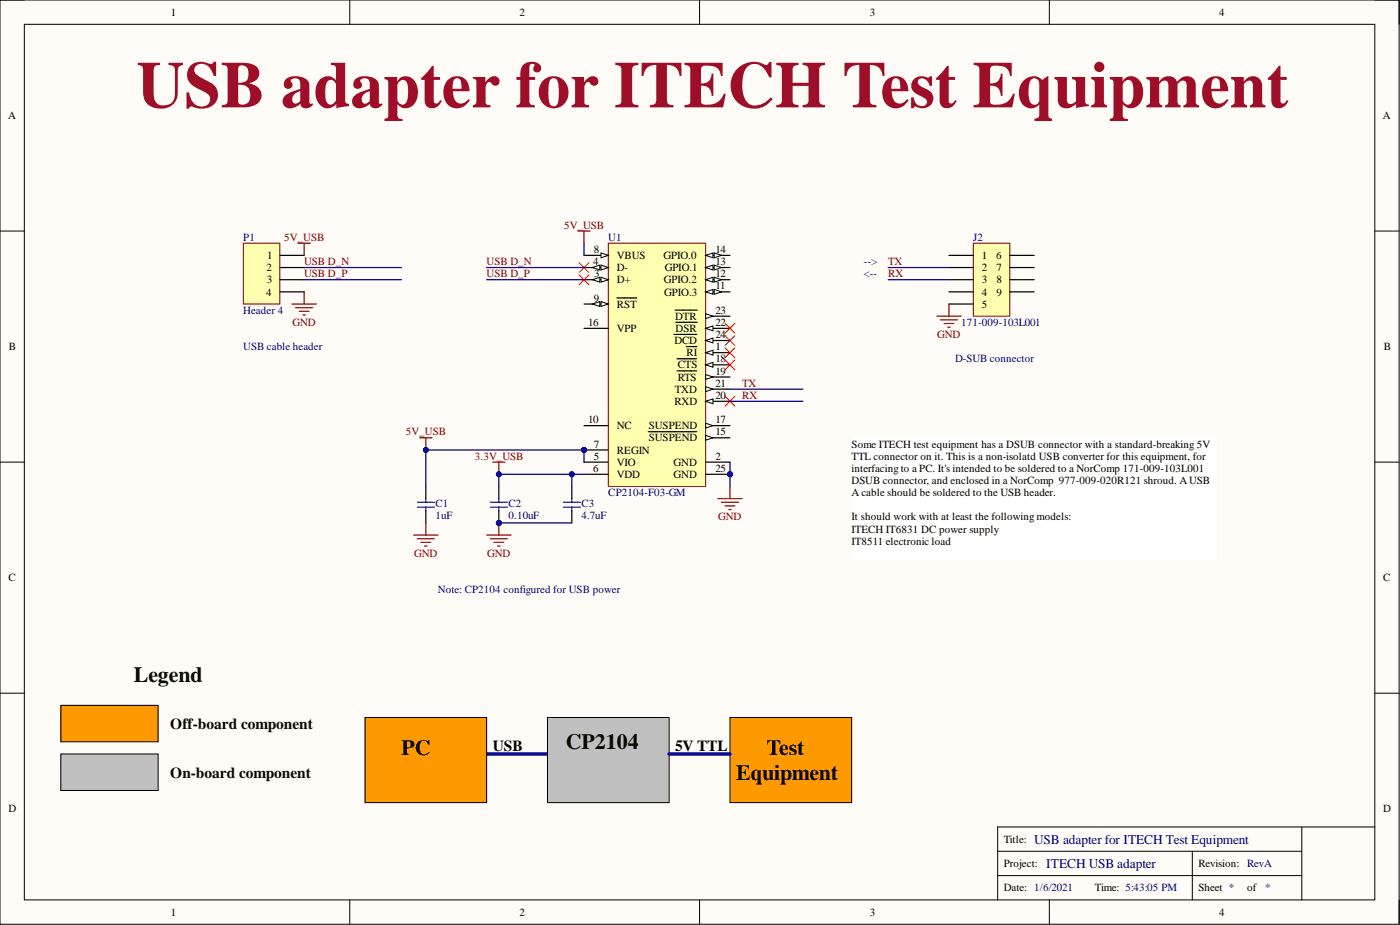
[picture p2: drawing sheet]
<svg xmlns="http://www.w3.org/2000/svg" width="292mm" height="193mm" viewBox="0 0 292 193" stroke-linecap="round" stroke-linejoin="round" font-family="sans-serif">
<defs><g id="words">
<text font-size="13.8" fill="#9e0e29" x="28.5" y="22.4">USB adapter for ITECH Test Equipment</text>
<g font-size="4.6" fill="#080d02">
<text x="27.9" y="142.3">Legend</text>
<text x="83.8" y="157.5">PC</text>
<text x="118" y="156.3">CP2104</text>
<text x="159.9" y="157.5">Test</text>
<text x="153.6" y="162.6">Equipment</text>
</g>
<g font-size="3.2" fill="#080d02">
<text x="35.5" y="152.1">Off-board component</text>
<text x="35.5" y="162.2">On-board component</text>
</g>
<g font-size="3.2">
<text x="102.8" y="156.6">USB</text>
<text x="140.9" y="156.6">5V TTL</text>
</g>
<g font-size="2.8" fill="#000080">
<text x="215.8" y="176">USB adapter for ITECH Test Equipment</text>
<text x="218.3" y="181.1">ITECH USB adapter</text>
</g>
<g font-size="2.3">
<text x="35.6" y="3.3">1</text>
<text x="108.4" y="3.3">2</text>
<text x="181.5" y="3.3">3</text>
<text x="254.4" y="3.3">4</text>
<text x="1.7" y="24.9">A</text>
<text x="288.5" y="24.9">A</text>
<text x="123.9" y="52.8">8</text>
<text x="149.3" y="52.8">14</text>
<text x="55.6" y="56.6">2</text>
<text x="55.7" y="59.1">3</text>
<text x="55.8" y="54">1</text>
<text x="123.8" y="55.3">4</text>
<text x="124" y="57.8">3</text>
<text x="128.7" y="59.1">D+</text>
<text x="128.7" y="56.6">D-</text>
<text x="128.7" y="54">VBUS</text>
<text x="138.4" y="54">GPIO.0</text>
<text x="138.5" y="59.1">GPIO.2</text>
<text x="138.7" y="56.6">GPIO.1</text>
<text x="149.3" y="57.8">12</text>
<text x="149.3" y="55.3">13</text>
<text x="204.9" y="54">1</text>
<text x="204.9" y="56.6">2</text>
<text x="204.9" y="59.1">3</text>
<text x="207.8" y="54">6</text>
<text x="207.9" y="56.6">7</text>
<text x="207.9" y="59.1">8</text>
<text x="55.5" y="61.6">4</text>
<text x="123.9" y="62.9">9</text>
<text x="128.7" y="64.2">RST</text>
<text x="138.6" y="61.6">GPIO.3</text>
<text x="149.3" y="60.4">11</text>
<text x="149.3" y="65.5">23</text>
<text x="204.9" y="61.6">4</text>
<text x="204.9" y="64.2">5</text>
<text x="207.9" y="61.6">9</text>
<text x="122.7" y="68">16</text>
<text x="128.7" y="69.3">VPP</text>
<text x="140.7" y="71.8">DCD</text>
<text x="140.9" y="66.7">DTR</text>
<text x="141" y="69.3">DSR</text>
<text x="149.3" y="68">22</text>
<text x="149.3" y="70.5">24</text>
<text x="1.9" y="73.1">B</text>
<text x="141.4" y="76.9">CTS</text>
<text x="143.3" y="74.3">RI</text>
<text x="149.3" y="73.1">1</text>
<text x="149.3" y="75.6">18</text>
<text x="288.7" y="73.1">B</text>
<text x="140.8" y="81.9">TXD</text>
<text x="141.4" y="79.4">RTS</text>
<text x="149.3" y="78.1">19</text>
<text x="149.3" y="83.2">20</text>
<text x="149.3" y="80.7">21</text>
<text x="122.7" y="88.3">10</text>
<text x="128.7" y="89.6">NC</text>
<text x="135.4" y="89.6">SUSPEND</text>
<text x="140.7" y="84.5">RXD</text>
<text x="149.3" y="88.3">17</text>
<text x="123.9" y="95.9">5</text>
<text x="123.9" y="93.4">7</text>
<text x="128.7" y="94.6">REGIN</text>
<text x="135.4" y="92.1">SUSPEND</text>
<text x="149.3" y="95.9">2</text>
<text x="149.3" y="90.8">15</text>
<text x="177.7" y="93.4">Some ITECH test equipment has a DSUB connector with a standard-breaking 5V</text>
<text x="177.7" y="95.9">TTL connector on it. This is a non-isolatd USB converter for this equipment, for</text>
<text x="123.8" y="98.4">6</text>
<text x="128.7" y="97.2">VIO</text>
<text x="128.7" y="99.7">VDD</text>
<text x="140.5" y="97.2">GND</text>
<text x="140.5" y="99.7">GND</text>
<text x="149.3" y="98.4">25</text>
<text x="177.7" y="98.4">i</text>
<text x="177.7" y="101">DSUB connector, and enclosed in a NorComp 977-009-020R121 shroud. AUSB</text>
<text x="178.3" y="98.4">nterfacingto a PC. It's intended to be soldered to a NorComp 171-009-103L001</text>
<text x="177.7" y="103.5">Acable should be soldered to the USB header.</text>
<text x="177.7" y="108.6">It should work with at least the following models:</text>
<text x="177.7" y="111.1">ITECH IT6831 DC power supply</text>
<text x="177.7" y="113.7">IT8511 electronic load</text>
<text x="1.8" y="121.3">C</text>
<text x="288.6" y="121.3">C</text>
<text x="1.8" y="169.5">D</text>
<text x="288.6" y="169.5">D</text>
<text x="209.4" y="175.8">Title:</text>
<text x="209.4" y="180.9">Project:</text>
<text x="209.4" y="186">Date: 1/6/2021</text>
<text x="228.5" y="186">Time: 5:43:05 PM</text>
<text x="250" y="180.9">Revision: RevA</text>
<text x="250" y="186">Sheet *</text>
<text x="260.2" y="186">of</text>
<text x="35.6" y="191">1</text>
<text x="108.4" y="191">2</text>
<text x="181.5" y="191">3</text>
<text x="254.4" y="191">4</text>
</g>
<g font-size="2.3" fill="#800000">
<text x="117.7" y="47.7">5V_USB</text>
<text x="59.3" y="50.2">5V_USB</text>
<text x="63.5" y="57.8">USB D_P</text>
<text x="63.5" y="55.3">USB D_N</text>
<text x="101.5" y="55.3">USB D_N</text>
<text x="101.5" y="57.8">USB D_P</text>
<text x="185.3" y="55.3">TX</text>
<text x="185.3" y="57.8">RX</text>
<text x="61" y="68">GND</text>
<text x="195.5" y="70.5">GND</text>
<text x="154.8" y="80.7">TX</text>
<text x="154.8" y="83.2">RX</text>
<text x="84.7" y="90.8">5V_USB</text>
<text x="99.1" y="95.9">3.3V_USB</text>
<text x="149.9" y="108.6">GND</text>
<text x="86.4" y="116.2">GND</text>
<text x="101.6" y="116.2">GND</text>
</g>
<g font-size="2.3" fill="#000080">
<text x="50.8" y="50.2">P1</text>
<text x="126.9" y="50.2">U1</text>
<text x="203.1" y="50.2">J2</text>
<text x="180.2" y="57.8">&lt;--</text>
<text x="180.2" y="55.3">--&gt;</text>
<text x="50.8" y="65.5">Header 4</text>
<text x="200.5" y="68">171-009-103L001</text>
<text x="50.8" y="73.1">USB cable header</text>
<text x="199.3" y="75.6">D-SUB connector</text>
<text x="90.9" y="105.8">C1</text>
<text x="106.1" y="105.8">C2</text>
<text x="121.3" y="105.8">C3</text>
<text x="126.9" y="103.5">CP2104-F03-GM</text>
<text x="90.9" y="108.3">1uF</text>
<text x="106.1" y="108.3">0.10uF</text>
<text x="121.3" y="108.3">4.7uF</text>
<text x="91.4" y="123.8">Note: CP2104 configured for USB power</text>
<text x="264" y="186">*</text>
</g>
</g></defs>
<path d="M0 0h291.9v192.8h-291.9z" fill-rule="evenodd" fill="#fffcf8"/>
<path d="M0 0h291.9v192.8h-291.9z" fill="none" stroke="#000" stroke-width=".21"/>
<path d="M5.1 5.1h281.7v182.6h-281.7z" fill-rule="evenodd" fill="#fffcf8"/>
<g fill="none" stroke="#000" stroke-width=".21">
<path d="M0 0h5.1M73 0v5.1M146 0v5.1M218.9 0v5.1M286.8 0h5.1v5.1M5.1 5.1h281.7v182.6h-281.7zM0 48.2h5.1M286.8 48.2h5.1M0 96.4h5.1M286.8 96.4h5.1M0 144.6h5.1M286.8 144.6h5.1"/>
<path d="M208.2 177.6h63.4M248.8 177.6v10.1M271.6 172.5v15.2M286.8 172.5h-78.6v15.2M73 187.7v5.1M146 187.7v5.1M208.2 182.7h63.4M218.9 187.7v5.1M291.9 187.7v5.1"/>
</g>
<circle cx="121.8" cy="93.9" r=".51" fill="#000080"/>
<circle cx="121.8" cy="93.9" r=".51" fill="none" stroke="#000080" stroke-width=".21"/>
<circle cx="152.3" cy="98.9" r=".51" fill="#000080"/>
<circle cx="152.3" cy="98.9" r=".51" fill="none" stroke="#000080" stroke-width=".21"/>
<path d="M126.9 50.7h20.3v50.8h-20.3z" fill-rule="evenodd" fill="#ffffb0"/>
<path d="M126.9 50.7h20.3v50.8h-20.3z" fill="none" stroke="#800000" stroke-width=".21"/>
<path d="M147.2 73.6h5.1" fill="none" stroke="#000" stroke-width=".25"/>
<path d="M147.2 73.6l1.6-.5v1z" fill="#f8fcff"/>
<path d="M147.2 73.6l1.6-.5v1z" fill="none" stroke="#000" stroke-width=".21"/>
<path d="M121.8 58.4h5.1M143.2 72.3h2.2M147.2 96.4h5.1" fill="none" stroke="#000" stroke-width=".25"/>
<path d="M125.4 57.8l1.5 .6-1.5 .5z" fill="#f8fcff"/>
<path d="M125.4 57.8l1.5 .6-1.5 .5z" fill="none" stroke="#000" stroke-width=".21"/>
<path d="M123.6 58.4l1.5-.6v1.1z" fill="#f8fcff"/>
<path d="M123.6 58.4l1.5-.6v1.1z" fill="none" stroke="#000" stroke-width=".21"/>
<path d="M121.8 55.8h5.1" fill="none" stroke="#000" stroke-width=".25"/>
<path d="M125.4 55.3l1.5 .5-1.5 .5z" fill="#f8fcff"/>
<path d="M125.4 55.3l1.5 .5-1.5 .5z" fill="none" stroke="#000" stroke-width=".21"/>
<path d="M123.6 55.8l1.5-.5v1z" fill="#f8fcff"/>
<path d="M123.6 55.8l1.5-.5v1z" fill="none" stroke="#000" stroke-width=".21"/>
<path d="M121.8 96.4h5.1M121.8 98.9h5.1M121.8 93.9h5.1" fill="none" stroke="#000" stroke-width=".25"/>
<circle cx="121.8" cy="93.9" r=".51" fill="#000080"/>
<circle cx="121.8" cy="93.9" r=".51" fill="none" stroke="#000080" stroke-width=".21"/>
<path d="M121.8 53.3h5.1" fill="none" stroke="#000" stroke-width=".25"/>
<path d="M125.4 52.8l1.5 .5-1.5 .5z" fill="#f8fcff"/>
<path d="M125.4 52.8l1.5 .5-1.5 .5z" fill="none" stroke="#000" stroke-width=".21"/>
<path d="M121.8 63.4h5.1" fill="none" stroke="#000" stroke-width=".25"/>
<path d="M125.4 62.9l1.5 .5-1.5 .5z" fill="#f8fcff"/>
<path d="M125.4 62.9l1.5 .5-1.5 .5z" fill="none" stroke="#000" stroke-width=".21"/>
<path d="M123.6 63.4l1.5-.5v1z" fill="#f8fcff"/>
<path d="M123.6 63.4l1.5-.5v1z" fill="none" stroke="#000" stroke-width=".21"/>
<path d="M128.7 62.2h4.1M147.2 60.9h5.1M121.8 88.8h5.1" fill="none" stroke="#000" stroke-width=".25"/>
<path d="M147.2 60.9l1.6-.5v1z" fill="#f8fcff"/>
<path d="M147.2 60.9l1.6-.5v1z" fill="none" stroke="#000" stroke-width=".21"/>
<path d="M149 60.4l1.5 .5-1.5 .5z" fill="#f8fcff"/>
<path d="M149 60.4l1.5 .5-1.5 .5z" fill="none" stroke="#000" stroke-width=".21"/>
<path d="M147.2 58.4h5.1" fill="none" stroke="#000" stroke-width=".25"/>
<path d="M147.2 58.4l1.6-.6v1.1z" fill="#f8fcff"/>
<path d="M147.2 58.4l1.6-.6v1.1z" fill="none" stroke="#000" stroke-width=".21"/>
<path d="M149 57.8l1.5 .6-1.5 .5z" fill="#f8fcff"/>
<path d="M149 57.8l1.5 .6-1.5 .5z" fill="none" stroke="#000" stroke-width=".21"/>
<path d="M147.2 55.8h5.1" fill="none" stroke="#000" stroke-width=".25"/>
<path d="M147.2 55.8l1.6-.5v1z" fill="#f8fcff"/>
<path d="M147.2 55.8l1.6-.5v1z" fill="none" stroke="#000" stroke-width=".21"/>
<path d="M149 55.3l1.5 .5-1.5 .5z" fill="#f8fcff"/>
<path d="M149 55.3l1.5 .5-1.5 .5z" fill="none" stroke="#000" stroke-width=".21"/>
<path d="M147.2 53.3h5.1" fill="none" stroke="#000" stroke-width=".25"/>
<path d="M147.2 53.3l1.6-.5v1z" fill="#f8fcff"/>
<path d="M147.2 53.3l1.6-.5v1z" fill="none" stroke="#000" stroke-width=".21"/>
<path d="M149 52.8l1.5 .5-1.5 .5z" fill="#f8fcff"/>
<path d="M149 52.8l1.5 .5-1.5 .5z" fill="none" stroke="#000" stroke-width=".21"/>
<path d="M147.2 91.3h5.1" fill="none" stroke="#000" stroke-width=".25"/>
<path d="M147.2 90.8l1.6 .5-1.6 .5z" fill="#f8fcff"/>
<path d="M147.2 90.8l1.6 .5-1.6 .5z" fill="none" stroke="#000" stroke-width=".21"/>
<path d="M121.8 68.5h5.1M135.3 90.1h10.1M147.2 88.8h5.1" fill="none" stroke="#000" stroke-width=".25"/>
<path d="M147.2 88.3l1.6 .5-1.6 .5z" fill="#f8fcff"/>
<path d="M147.2 88.3l1.6 .5-1.6 .5z" fill="none" stroke="#000" stroke-width=".21"/>
<path d="M147.2 76.1h5.1" fill="none" stroke="#000" stroke-width=".25"/>
<path d="M147.2 76.1l1.6-.5v1z" fill="#f8fcff"/>
<path d="M147.2 76.1l1.6-.5v1z" fill="none" stroke="#000" stroke-width=".21"/>
<path d="M141.3 74.8h4M147.2 78.6h5.1" fill="none" stroke="#000" stroke-width=".25"/>
<path d="M147.2 78.1l1.6 .5-1.6 .6z" fill="#f8fcff"/>
<path d="M147.2 78.1l1.6 .5-1.6 .6z" fill="none" stroke="#000" stroke-width=".21"/>
<path d="M141.3 77.4h4M147.2 83.7h5.1" fill="none" stroke="#000" stroke-width=".25"/>
<path d="M147.2 83.7l1.6-.5v1z" fill="#f8fcff"/>
<path d="M147.2 83.7l1.6-.5v1z" fill="none" stroke="#000" stroke-width=".21"/>
<path d="M147.2 81.2h5.1" fill="none" stroke="#000" stroke-width=".25"/>
<path d="M147.2 80.7l1.6 .5-1.6 .5z" fill="#f8fcff"/>
<path d="M147.2 80.7l1.6 .5-1.6 .5z" fill="none" stroke="#000" stroke-width=".21"/>
<path d="M147.2 68.5h5.1" fill="none" stroke="#000" stroke-width=".25"/>
<path d="M147.2 68.5l1.6-.5v1z" fill="#f8fcff"/>
<path d="M147.2 68.5l1.6-.5v1z" fill="none" stroke="#000" stroke-width=".21"/>
<path d="M141 67.2h4.5M147.2 66h5.1" fill="none" stroke="#000" stroke-width=".25"/>
<path d="M147.2 65.5l1.6 .5-1.6 .5z" fill="#f8fcff"/>
<path d="M147.2 65.5l1.6 .5-1.6 .5z" fill="none" stroke="#000" stroke-width=".21"/>
<path d="M140.9 64.7h4.6M147.2 71h5.1" fill="none" stroke="#000" stroke-width=".25"/>
<path d="M147.2 71l1.6-.5v1z" fill="#f8fcff"/>
<path d="M147.2 71l1.6-.5v1z" fill="none" stroke="#000" stroke-width=".21"/>
<path d="M140.6 69.8h4.8M147.2 98.9h5.1" fill="none" stroke="#000" stroke-width=".25"/>
<circle cx="152.3" cy="98.9" r=".51" fill="#000080"/>
<circle cx="152.3" cy="98.9" r=".51" fill="none" stroke="#000080" stroke-width=".21"/>
<path d="M120.6 48.2h2.5M121.8 48.2v2.5M102.8 96.4h2.5M104.1 96.4v2.5M149.8 104h5M150.5 104.8h3.6M151.3 105.5h2M152.1 106.3h.5M152.3 101.5v2.5" fill="none" stroke="#800000" stroke-width=".25"/>
<path d="M151.3 67.5l2 2M151.3 70l2 2.1M151.3 72.6l2 2M151.3 75.1l2 2M153.3 67.5l-2 2M153.3 70l-2 2.1M153.3 72.6l-2 2M153.3 75.1l-2 2" fill="none" stroke="#f00" stroke-width=".21"/>
<circle cx="104.1" cy="98.9" r=".51" fill="#000080"/>
<circle cx="104.1" cy="98.9" r=".51" fill="none" stroke="#000080" stroke-width=".21"/>
<path d="M101.5 111.6h5.1M102.3 112.4h3.6M103.1 113.2h2M103.8 113.9h.5M104.1 109.1v2.5" fill="none" stroke="#800000" stroke-width=".25"/>
<circle cx="104.1" cy="109.1" r=".51" fill="#000080"/>
<circle cx="104.1" cy="109.1" r=".51" fill="none" stroke="#000080" stroke-width=".21"/>
<path d="M87.6 91.3h2.5M88.8 91.3v2.6" fill="none" stroke="#800000" stroke-width=".25"/>
<circle cx="88.8" cy="93.9" r=".51" fill="#000080"/>
<circle cx="88.8" cy="93.9" r=".51" fill="none" stroke="#000080" stroke-width=".21"/>
<path d="M86.3 111.6h5.1M87.1 112.4h3.5M87.8 113.2h2.1M88.6 113.9h.5M88.8 109.1v2.5" fill="none" stroke="#800000" stroke-width=".25"/>
<path d="M120.8 54.8l2.1 2M120.8 57.3l2.1 2.1M122.9 54.8l-2.1 2M122.9 57.3l-2.1 2.1" fill="none" stroke="#f00" stroke-width=".21"/>
<path d="M119.3 101.5v2.5M119.3 106.6v2.5" fill="none" stroke="#000" stroke-width=".25"/>
<path d="M117.5 105.8h3.6M117.5 104.8h3.6M119.3 104v.8M119.3 105.8v.8" fill="none" stroke="#00f" stroke-width=".25"/>
<circle cx="104.1" cy="109.1" r=".51" fill="#000080"/>
<circle cx="104.1" cy="109.1" r=".51" fill="none" stroke="#000080" stroke-width=".21"/>
<path d="M104.1 106.6v2.5" fill="none" stroke="#000" stroke-width=".25"/>
<circle cx="104.1" cy="109.1" r=".51" fill="#000080"/>
<circle cx="104.1" cy="109.1" r=".51" fill="none" stroke="#000080" stroke-width=".21"/>
<path d="M88.8 101.5v2.5M88.8 106.6v2.5M104.1 101.5v2.5" fill="none" stroke="#000" stroke-width=".25"/>
<path d="M87.1 104.8h3.5M87.1 105.8h3.5M88.8 104v.8M88.8 105.8v.8M102.3 104.8h3.6M102.3 105.8h3.6M104.1 104v.8M104.1 105.8v.8" fill="none" stroke="#00f" stroke-width=".25"/>
<path d="M151.3 82.7l2 2M153.3 82.7l-2 2" fill="none" stroke="#f00" stroke-width=".21"/>
<path d="M203.1 50.7h7.6v15.3h-7.6z" fill-rule="evenodd" fill="#ffffb0"/>
<path d="M203.1 50.7h7.6v15.3h-7.6z" fill="none" stroke="#800000" stroke-width=".21"/>
<path d="M198 53.3h5.1M198 55.8h5.1M198 58.4h5.1M210.7 53.3h5.1M210.7 55.8h5.1M210.7 58.4h5.1M198 60.9h5.1M198 63.4h5.1M210.7 60.9h5.1" fill="none" stroke="#000" stroke-width=".25"/>
<path d="M195.5 66h5M196.2 66.7h3.6M197 67.5h2M197.7 68.2h.6M198 63.4v2.6" fill="none" stroke="#800000" stroke-width=".25"/>
<path d="M50.8 50.7h7.6v12.7h-7.6z" fill-rule="evenodd" fill="#ffffb0"/>
<path d="M50.8 50.7h7.6v12.7h-7.6z" fill="none" stroke="#800000" stroke-width=".21"/>
<path d="M58.4 53.3h5.1M58.4 55.8h5.1M58.4 58.4h5.1M58.4 60.9h5.1" fill="none" stroke="#000" stroke-width=".25"/>
<path d="M62.2 50.7h2.5M63.5 50.7v2.6M60.9 63.4h5.1M61.7 64.2h3.5M62.4 64.9h2.1M63.2 65.7h.5M63.5 60.9v2.5" fill="none" stroke="#800000" stroke-width=".25"/>
<path d="M101.5 157.3h12.7" fill="none" stroke="#00f" stroke-width=".76"/>
<path d="M76.2 149.7h25.3v17.7h-25.3z" fill-rule="evenodd" fill="#f90"/>
<path d="M76.2 149.7h25.3v17.7h-25.3z" fill="none" stroke="#000" stroke-width=".21"/>
<path d="M114.2 149.7h25.4v17.7h-25.4z" fill-rule="evenodd" fill="#c0c0c0"/>
<path d="M114.2 149.7h25.4v17.7h-25.4z" fill="none" stroke="#000" stroke-width=".21"/>
<path d="M12.7 147.1h20.3v7.7h-20.3z" fill-rule="evenodd" fill="#f90"/>
<path d="M12.7 147.1h20.3v7.7h-20.3z" fill="none" stroke="#000" stroke-width=".21"/>
<path d="M12.7 157.3h20.3v7.6h-20.3z" fill-rule="evenodd" fill="#c0c0c0"/>
<path d="M12.7 157.3h20.3v7.6h-20.3z" fill="none" stroke="#000" stroke-width=".21"/>
<path d="M152.3 149.7h25.4v17.7h-25.4z" fill-rule="evenodd" fill="#f90"/>
<path d="M152.3 149.7h25.4v17.7h-25.4z" fill="none" stroke="#000" stroke-width=".21"/>
<path d="M139.6 157.3h12.7" fill="none" stroke="#00f" stroke-width=".76"/>
<path d="M152.3 96.4v5.1" fill="none" stroke="#000080" stroke-width=".25"/>
<circle cx="152.3" cy="98.9" r=".51" fill="#000080"/>
<circle cx="152.3" cy="98.9" r=".51" fill="none" stroke="#000080" stroke-width=".21"/>
<path d="M63.5 58.4h20.3M63.5 55.8h20.3M121.8 96.4v-2.5h-33v7.6" fill="none" stroke="#000080" stroke-width=".25"/>
<circle cx="121.8" cy="93.9" r=".51" fill="#000080"/>
<circle cx="121.8" cy="93.9" r=".51" fill="none" stroke="#000080" stroke-width=".21"/>
<circle cx="88.8" cy="93.9" r=".51" fill="#000080"/>
<circle cx="88.8" cy="93.9" r=".51" fill="none" stroke="#000080" stroke-width=".21"/>
<path d="M101.5 58.4h20.3M101.5 55.8h20.3M104.1 109.1h15.2" fill="none" stroke="#000080" stroke-width=".25"/>
<circle cx="104.1" cy="109.1" r=".51" fill="#000080"/>
<circle cx="104.1" cy="109.1" r=".51" fill="none" stroke="#000080" stroke-width=".21"/>
<path d="M121.8 98.9h-17.7v2.6" fill="none" stroke="#000080" stroke-width=".25"/>
<circle cx="119.3" cy="98.9" r=".51" fill="#000080"/>
<circle cx="119.3" cy="98.9" r=".51" fill="none" stroke="#000080" stroke-width=".21"/>
<circle cx="104.1" cy="98.9" r=".51" fill="#000080"/>
<circle cx="104.1" cy="98.9" r=".51" fill="none" stroke="#000080" stroke-width=".21"/>
<path d="M185.3 58.4h12.7M185.3 55.8h12.7M119.3 98.9v2.6M152.3 83.7h15.2M152.3 81.2h15.2" fill="none" stroke="#000080" stroke-width=".25"/>
<circle cx="119.3" cy="98.9" r=".51" fill="#000080"/>
<circle cx="119.3" cy="98.9" r=".51" fill="none" stroke="#000080" stroke-width=".21"/>
<path d="M121.8 50.7v2.6" fill="none" stroke="#000080" stroke-width=".25"/>
<path d="M177.7 91.3h76.1v25.4h-76.1z" fill-rule="evenodd" fill="#fff"/>
<path d="M177.7 91.3h76.1v25.4h-76.1z" fill="none" stroke="#fff" stroke-width=".21"/>
<use href="#words"/>
</svg>
